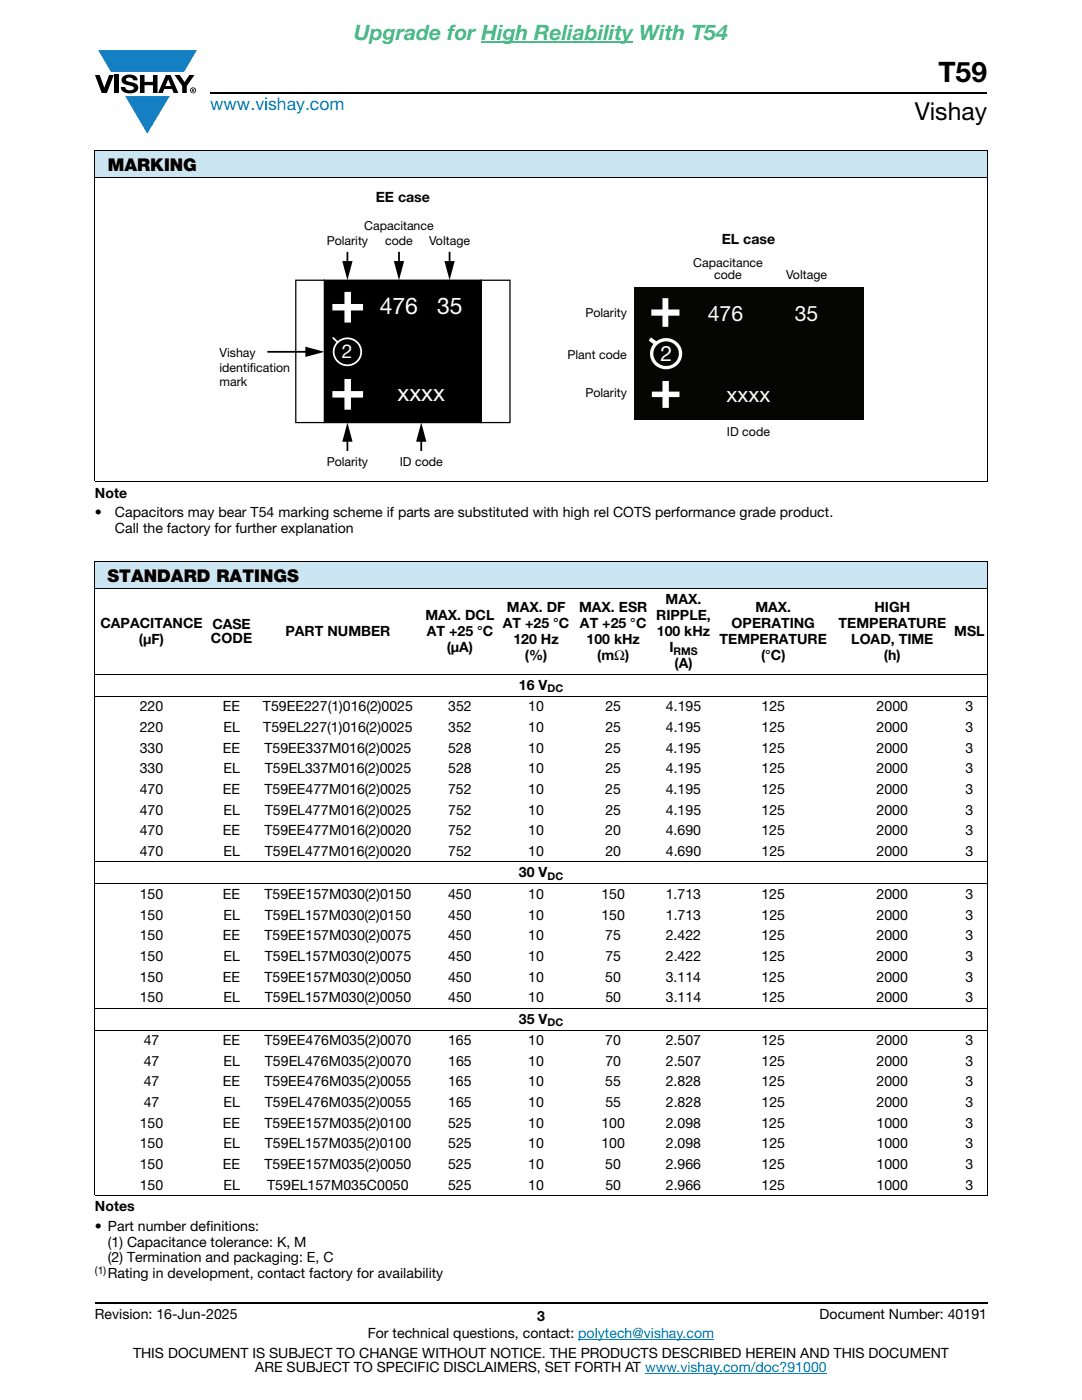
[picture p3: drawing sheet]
<svg xmlns="http://www.w3.org/2000/svg" width="216mm" height="279mm" viewBox="0 0 216 279" stroke-linecap="round" stroke-linejoin="round" font-family="sans-serif">
<defs><g id="words">
<g font-size="12.1" fill="#fff">
<text x="72.4" y="65" transform="rotate(-90 72.4 65)">+</text>
<text x="72.4" y="82.3" transform="rotate(-90 72.4 82.3)">+</text>
</g>
<text font-size="5.6" x="187.2" y="16.4">T59</text>
<text font-size="4.9" x="182.5" y="24">Vishay</text>
<g font-size="4.6" fill="#fff">
<text x="75.8" y="62.7">476</text>
<text x="87.2" y="62.7">35</text>
<text x="79.3" y="79.9">xxxx</text>
</g>
<text font-size="4.2" fill="#4cbb84" x="70.7" y="8">Upgrade for High Reliability With T54</text>
<g font-size="4.2" fill="#fff">
<text x="141.2" y="64.1">476</text>
<text x="158.6" y="64.1">35</text>
<text x="131.8" y="72">2</text>
<text x="145" y="80.3">xxxx</text>
</g>
<text font-size="3.8" fill="#fff" x="68.2" y="71.5">2</text>
<text font-size="3.5" fill="#007ec4" x="42" y="21.9">www.vishay.com</text>
<g font-size="3.5">
<text x="21.5" y="34.1">MARKING</text>
<text x="21.4" y="116.1">STANDARD RATINGS</text>
</g>
<g font-size="2.8" fill="#050504">
<text x="75" y="40.3">EE case</text>
<text x="144" y="48.8">EL case</text>
</g>
<g font-size="2.8">
<text x="18.9" y="99.4">Note</text>
<text x="18.9" y="103.3">•</text>
<text x="22.9" y="106.4">Call the factory for further explanation</text>
<text x="22.9" y="103.3">Capacitors may bear T54 marking scheme if parts are substituted with high rel COTS performance grade product.</text>
<text x="20" y="125.3">CAPACITANCE CASE</text>
<text x="84.9" y="123.8">MAX. DCL</text>
<text x="100.3" y="125.3">AT +25 °C</text>
<text x="101.1" y="122.2">MAX. DF</text>
<text x="115.5" y="122.2">MAX. ESR</text>
<text x="115.7" y="125.3">AT +25 °C</text>
<text x="130.9" y="123.8">RIPPLE,</text>
<text x="132.8" y="120.6">MAX.</text>
<text x="146" y="125.3">OPERATING</text>
<text x="150.7" y="122.2">MAX.</text>
<text x="167.3" y="125.3">TEMPERATURE</text>
<text x="174.5" y="122.2">HIGH</text>
<text x="27.7" y="128.5">(μF)</text>
<text x="42.1" y="128.3">CODE</text>
<text x="57" y="126.9">PART NUMBER</text>
<text x="85.2" y="126.9">AT +25 °C</text>
<text x="89.2" y="130.1">(μA)</text>
<text x="102.4" y="128.5">120 Hz</text>
<text x="104.7" y="131.7">(%)</text>
<text x="117" y="128.5">100 kHz</text>
<text x="119.2" y="131.7">(mΩ)</text>
<text x="131" y="126.9">100 kHz</text>
<text x="133.6" y="130.1">I</text>
<text x="143.6" y="128.5">TEMPERATURE</text>
<text x="151.8" y="131.7">(°C)</text>
<text x="169.9" y="128.5">LOAD, TIME</text>
<text x="176.4" y="131.7">(h)</text>
<text x="190.4" y="126.9">MSL</text>
<text x="103.5" y="137.7">16 V</text>
<text x="134.6" y="133.3">(A)</text>
<text x="27.9" y="142">220</text>
<text x="44.5" y="142">EE</text>
<text x="52.5" y="142">T59EE227(1)016(2)0025</text>
<text x="89.4" y="142">352</text>
<text x="105.4" y="142">10</text>
<text x="120.8" y="142">25</text>
<text x="132.9" y="142">4.195</text>
<text x="152" y="142">125</text>
<text x="174.9" y="142">2000</text>
<text x="192.7" y="142">3</text>
<text x="27.9" y="146.1">220</text>
<text x="44.6" y="146.1">EL</text>
<text x="52.5" y="146.1">T59EL227(1)016(2)0025</text>
<text x="89.4" y="146.1">352</text>
<text x="105.4" y="146.1">10</text>
<text x="120.8" y="146.1">25</text>
<text x="132.9" y="146.1">4.195</text>
<text x="152" y="146.1">125</text>
<text x="174.9" y="146.1">2000</text>
<text x="192.7" y="146.1">3</text>
<text x="27.9" y="150.2">330</text>
<text x="27.9" y="154.3">330</text>
<text x="44.5" y="150.2">EE</text>
<text x="44.6" y="154.3">EL</text>
<text x="52.8" y="150.2">T59EE337M016(2)0025</text>
<text x="52.8" y="154.3">T59EL337M016(2)0025</text>
<text x="89.4" y="150.2">528</text>
<text x="89.4" y="154.3">528</text>
<text x="105.4" y="150.2">10</text>
<text x="105.4" y="154.3">10</text>
<text x="120.8" y="150.2">25</text>
<text x="120.8" y="154.3">25</text>
<text x="132.8" y="150.2">4.195</text>
<text x="132.9" y="154.3">4.195</text>
<text x="151.9" y="150.2">125</text>
<text x="152" y="154.3">125</text>
<text x="174.9" y="150.2">2000</text>
<text x="174.9" y="154.3">2000</text>
<text x="192.6" y="150.2">3</text>
<text x="192.7" y="154.3">3</text>
<text x="27.9" y="158.5">470</text>
<text x="44.5" y="158.5">EE</text>
<text x="52.8" y="158.5">T59EE477M016(2)0025</text>
<text x="89.4" y="158.5">752</text>
<text x="105.4" y="158.5">10</text>
<text x="120.8" y="158.5">25</text>
<text x="132.8" y="158.5">4.195</text>
<text x="151.9" y="158.5">125</text>
<text x="174.9" y="158.5">2000</text>
<text x="192.6" y="158.5">3</text>
<text x="27.9" y="162.6">470</text>
<text x="27.9" y="166.7">470</text>
<text x="44.5" y="166.7">EE</text>
<text x="44.6" y="162.6">EL</text>
<text x="52.8" y="166.7">T59EE477M016(2)0020</text>
<text x="52.8" y="162.6">T59EL477M016(2)0025</text>
<text x="89.4" y="166.7">752</text>
<text x="89.4" y="162.6">752</text>
<text x="105.4" y="166.7">10</text>
<text x="105.4" y="162.6">10</text>
<text x="120.8" y="166.7">20</text>
<text x="120.8" y="162.6">25</text>
<text x="132.8" y="166.7">4.690</text>
<text x="132.9" y="162.6">4.195</text>
<text x="151.9" y="166.7">125</text>
<text x="152" y="162.6">125</text>
<text x="174.9" y="166.7">2000</text>
<text x="174.9" y="162.6">2000</text>
<text x="192.6" y="166.7">3</text>
<text x="192.7" y="162.6">3</text>
<text x="27.9" y="170.9">470</text>
<text x="44.6" y="170.9">EL</text>
<text x="52.8" y="170.9">T59EL477M016(2)0020</text>
<text x="89.4" y="170.9">752</text>
<text x="105.4" y="170.9">10</text>
<text x="120.8" y="170.9">20</text>
<text x="132.9" y="170.9">4.690</text>
<text x="152" y="170.9">125</text>
<text x="174.9" y="170.9">2000</text>
<text x="192.7" y="170.9">3</text>
<text x="27.9" y="179.4">150</text>
<text x="44.5" y="179.4">EE</text>
<text x="52.8" y="179.4">T59EE157M030(2)0150</text>
<text x="89.4" y="179.4">450</text>
<text x="103.5" y="175.1">30 V</text>
<text x="105.4" y="179.4">10</text>
<text x="120" y="179.4">150</text>
<text x="132.8" y="179.4">1.713</text>
<text x="151.9" y="179.4">125</text>
<text x="174.9" y="179.4">2000</text>
<text x="192.6" y="179.4">3</text>
<text x="27.9" y="183.5">150</text>
<text x="44.6" y="183.5">EL</text>
<text x="52.8" y="183.5">T59EL157M030(2)0150</text>
<text x="89.4" y="183.5">450</text>
<text x="105.4" y="183.5">10</text>
<text x="120" y="183.5">150</text>
<text x="132.9" y="183.5">1.713</text>
<text x="152" y="183.5">125</text>
<text x="174.9" y="183.5">2000</text>
<text x="192.7" y="183.5">3</text>
<text x="27.9" y="187.6">150</text>
<text x="27.9" y="191.8">150</text>
<text x="44.5" y="187.6">EE</text>
<text x="44.6" y="191.8">EL</text>
<text x="52.8" y="187.6">T59EE157M030(2)0075</text>
<text x="52.8" y="191.8">T59EL157M030(2)0075</text>
<text x="89.4" y="187.6">450</text>
<text x="89.4" y="191.8">450</text>
<text x="105.4" y="187.6">10</text>
<text x="105.4" y="191.8">10</text>
<text x="120.8" y="187.6">75</text>
<text x="120.8" y="191.8">75</text>
<text x="132.8" y="187.6">2.422</text>
<text x="132.9" y="191.8">2.422</text>
<text x="151.9" y="187.6">125</text>
<text x="152" y="191.8">125</text>
<text x="174.9" y="187.6">2000</text>
<text x="174.9" y="191.8">2000</text>
<text x="192.6" y="187.6">3</text>
<text x="192.7" y="191.8">3</text>
<text x="27.9" y="195.9">150</text>
<text x="44.5" y="195.9">EE</text>
<text x="52.8" y="195.9">T59EE157M030(2)0050</text>
<text x="89.4" y="195.9">450</text>
<text x="105.4" y="195.9">10</text>
<text x="120.8" y="195.9">50</text>
<text x="132.8" y="195.9">3.114</text>
<text x="151.9" y="195.9">125</text>
<text x="174.9" y="195.9">2000</text>
<text x="192.6" y="195.9">3</text>
<text x="27.9" y="200">150</text>
<text x="44.6" y="200">EL</text>
<text x="52.8" y="200">T59EL157M030(2)0050</text>
<text x="89.4" y="200">450</text>
<text x="105.4" y="200">10</text>
<text x="120.8" y="200">50</text>
<text x="132.9" y="200">3.114</text>
<text x="152" y="200">125</text>
<text x="174.9" y="200">2000</text>
<text x="192.7" y="200">3</text>
<text x="28.7" y="208.6">47</text>
<text x="44.5" y="208.6">EE</text>
<text x="52.8" y="208.6">T59EE476M035(2)0070</text>
<text x="89.4" y="208.6">165</text>
<text x="103.5" y="204.3">35 V</text>
<text x="105.4" y="208.6">10</text>
<text x="120.8" y="208.6">70</text>
<text x="132.8" y="208.6">2.507</text>
<text x="151.9" y="208.6">125</text>
<text x="174.9" y="208.6">2000</text>
<text x="192.6" y="208.6">3</text>
<text x="28.7" y="212.7">47</text>
<text x="44.6" y="212.7">EL</text>
<text x="52.8" y="212.7">T59EL476M035(2)0070</text>
<text x="89.4" y="212.7">165</text>
<text x="105.4" y="212.7">10</text>
<text x="120.8" y="212.7">70</text>
<text x="132.9" y="212.7">2.507</text>
<text x="152" y="212.7">125</text>
<text x="174.9" y="212.7">2000</text>
<text x="192.7" y="212.7">3</text>
<text x="28.7" y="216.8">47</text>
<text x="28.7" y="220.9">47</text>
<text x="44.5" y="216.8">EE</text>
<text x="44.6" y="220.9">EL</text>
<text x="52.8" y="216.8">T59EE476M035(2)0055</text>
<text x="52.8" y="220.9">T59EL476M035(2)0055</text>
<text x="89.4" y="216.8">165</text>
<text x="89.4" y="220.9">165</text>
<text x="105.4" y="216.8">10</text>
<text x="105.4" y="220.9">10</text>
<text x="120.8" y="216.8">55</text>
<text x="120.8" y="220.9">55</text>
<text x="132.8" y="216.8">2.828</text>
<text x="132.9" y="220.9">2.828</text>
<text x="151.9" y="216.8">125</text>
<text x="152" y="220.9">125</text>
<text x="174.9" y="216.8">2000</text>
<text x="174.9" y="220.9">2000</text>
<text x="192.6" y="216.8">3</text>
<text x="192.7" y="220.9">3</text>
<text x="27.9" y="225.1">150</text>
<text x="44.5" y="225.1">EE</text>
<text x="52.8" y="225.1">T59EE157M035(2)0100</text>
<text x="89.4" y="225.1">525</text>
<text x="105.4" y="225.1">10</text>
<text x="120" y="225.1">100</text>
<text x="132.8" y="225.1">2.098</text>
<text x="151.9" y="225.1">125</text>
<text x="174.9" y="225.1">1000</text>
<text x="192.6" y="225.1">3</text>
<text x="27.9" y="229.2">150</text>
<text x="27.9" y="233.3">150</text>
<text x="44.5" y="233.3">EE</text>
<text x="44.6" y="229.2">EL</text>
<text x="52.8" y="233.3">T59EE157M035(2)0050</text>
<text x="52.8" y="229.2">T59EL157M035(2)0100</text>
<text x="89.4" y="233.3">525</text>
<text x="89.4" y="229.2">525</text>
<text x="105.4" y="233.3">10</text>
<text x="105.4" y="229.2">10</text>
<text x="120" y="229.2">100</text>
<text x="120.8" y="233.3">50</text>
<text x="132.8" y="233.3">2.966</text>
<text x="132.9" y="229.2">2.098</text>
<text x="151.9" y="233.3">125</text>
<text x="152" y="229.2">125</text>
<text x="174.9" y="233.3">1000</text>
<text x="174.9" y="229.2">1000</text>
<text x="192.6" y="233.3">3</text>
<text x="192.7" y="229.2">3</text>
<text x="27.9" y="237.4">150</text>
<text x="44.6" y="237.4">EL</text>
<text x="53.3" y="237.4">T59EL157M035C0050</text>
<text x="89.4" y="237.4">525</text>
<text x="105.4" y="237.4">10</text>
<text x="120.8" y="237.4">50</text>
<text x="132.9" y="237.4">2.966</text>
<text x="151.9" y="237.4">125</text>
<text x="174.9" y="237.4">1000</text>
<text x="192.7" y="237.4">3</text>
<text x="18.9" y="241.7">Notes</text>
<text x="18.9" y="245.6">• Part number definitions:</text>
<text x="21.5" y="248.8">(1) Capacitance tolerance: K, M</text>
<text x="21.5" y="251.9">(2) Termination and packaging: E, C</text>
<text x="21.5" y="255.1">Rating in development, contact factory for availability</text>
<text x="18.9" y="263.3">Revision: 16-Jun-2025</text>
<text x="107.2" y="263.6">3</text>
<text x="163.6" y="263.3">Document Number: 40191</text>
<text x="73.4" y="267.1">For technical questions, contact: polytech@vishay.com</text>
<text x="26.5" y="271">THIS DOCUMENT IS SUBJECT TO CHANGE WITHOUT NOTICE. THE PRODUCTS DESCRIBED HEREIN AND THIS DOCUMENT</text>
<text x="50.9" y="273.8">ARE SUBJECT TO SPECIFIC DISCLAIMERS, SET FORTH AT www.vishay.com/doc?91000</text>
</g>
<g font-size="2.5">
<text x="72.7" y="46">Capacitance</text>
<text x="65.2" y="49">Polarity</text>
<text x="76.8" y="49">code</text>
<text x="85.6" y="49">Voltage</text>
<text x="138.3" y="53.2">Capacitance</text>
<text x="142.5" y="55.7">code</text>
<text x="156.9" y="55.7">Voltage</text>
<text x="116.8" y="63.3">Polarity</text>
<text x="43.8" y="71.2">Vishay</text>
<text x="113.2" y="71.6">Plant code</text>
<text x="43.8" y="74.1">identif</text>
<text x="43.8" y="77.1">mark</text>
<text x="49.8" y="74.1">ication</text>
<text x="116.8" y="79.3">Polarity</text>
<text x="145.1" y="87">ID code</text>
<text x="65.2" y="93">Polarity</text>
<text x="79.8" y="93">ID code</text>
</g>
<g font-size="2.1">
<text x="134.4" y="130.6">RMS</text>
<text x="109.2" y="138.2">DC</text>
<text x="109.2" y="175.6">DC</text>
<text x="109.2" y="204.8">DC</text>
<text x="18.9" y="254.3">(1)</text>
</g>
</g></defs>
<g fill="#147fc3">
<path d="M19.6 10h19.7l-2.6 4.3h-1.1h-13.5z"/>
<path d="M25 19.2h8.9l-4.5 7.5z"/>
</g>
<g fill="#000">
<path d="M18.9 15h1l.9 2.5 1-2.5h.9l-1.4 3.6h-1zM22.9 15h.9v3.6h-.9zM24.6 15.3a2.1 2.1 0 0 1 2.8 .3l.1 .4h-.9a.79 .79 0 0 0-.7-.5 .79 .79 0 0 0-.8 .4l.3 .3 1 .2a1.08 1.08 0 0 1 1.2 1 1.08 1.08 0 0 1-1.1 1.2 1.73 1.73 0 0 1-2.4-1.2h.9a.96 .96 0 0 0 .8 .6 .96 .96 0 0 0 .9-.4 1.31 1.31 0 0 0-1.2-.6 1.03 1.03 0 0 1-1.1-.6 1.03 1.03 0 0 1 .2-1.1zM27.9 15h.9v1.3h1.7v-1.3h.9v3.6h-.9v-1.6h-1.7v1.6h-.9zM34.8 15h1.1l.9 1.4 1-1.4h1l-1.5 2.2v1.4h-.9v-1.4z"/>
<path d="M33.6 15.9l.5 1.3h-1.1zM33.1 15l-1.6 3.6h1l.3-.8h1.5l.3 .8h1l-1.6-3.6z"/>
<path d="M38.4 17.8h.2v.2h-.2zM38.3 17.7v.7h.1v-.3l.4 .3-.2-.3 .2-.2-.1-.2z"/>
<path d="M38.1 18a.46 .46 0 0 1 .9 0 .46 .46 0 0 1-.9 0zM37.9 18a.6 .6 0 0 0 1.2 0 .6 .6 0 0 0-1.2 0z"/>
</g>
<path d="M42 18.6h155M18.9 260h178.1" fill="none" stroke="#000" stroke-width=".36"/>
<path d="M96.1 8.3h30.3" fill="none" stroke="#4cbb84" stroke-width=".21"/>
<path d="M115.4 267.3h27.1M128.7 274h36.3" fill="none" stroke="#007ec4" stroke-width=".2"/>
<g fill="#cce5f3">
<path d="M18.9 30h178.1v5.5h-178.1z"/>
<path d="M18.9 112h178.1v5.5h-178.1z"/>
</g>
<g fill="none" stroke="#000" stroke-width=".2">
<path d="M18.9 30h178.1M18.9 35.5h178.1M18.9 30.1v65.9M197 30.1v65.9M18.9 96.1h178.1M18.9 112h178.1M18.9 117.5h178.1M18.9 112.1v126.4M197 112.1v126.4M18.9 134.6h178.1M18.9 139h178.1M18.9 172h178.1"/>
<path d="M18.9 176.4h178.1M18.9 201.2h178.1M18.9 205.6h178.1M18.9 238.6h178.1"/>
</g>
<path d="M68.3 52.1h2l-1 3.8zM78.6 52.1h2l-1 3.8zM88.7 52.1h2l-1 3.8zM60.9 69.2l3.8 1-3.8 1zM64.7 55.9h31.3v28.4h-31.3zM69.3 84.3l1 3.9h-2zM84.1 84.3l1 3.9h-2.1z" fill="#000"/>
<path d="M64.7 55.9h31.3v28.4h-31.3z" fill="none" stroke="#000" stroke-width=".26"/>
<path d="M59 55.9h5.8v28.4h-5.8zM96 55.9h5.8v28.4h-5.8z" fill="none" stroke="#000" stroke-width=".25"/>
<circle cx="69.3" cy="70.2" r="2.72" fill="#000"/>
<g fill="none" stroke="#fff" stroke-width=".35">
<path d="M66.5 67.4l.9 .9"/>
<circle cx="69.3" cy="70.2" r="2.72"/>
</g>
<path d="M69.3 50.3v2.5M79.6 50.3v2.5M89.7 50.3v2.5M53.4 70.2h8.2M69.3 87.5v2.5M84.1 87.5v2.5" fill="none" stroke="#000" stroke-width=".35"/>
<path d="M126.5 57.3h45.7v26.4h-45.7z" fill="#050504"/>
<g fill="#fff">
<path d="M132.2 59.5h1.2v2.3h2.2v1.2h-2.2v2.2h-1.2v-2.2h-2.2v-1.2h2.2z" fill-rule="evenodd"/>
<path d="M130.1 78.2h2.1v-2.2h1.3v2.2h2.1v1h-2.1v2.2h-1.3v-2.2h-2.1z" fill-rule="evenodd"/>
<path d="M129.9 67.3l1.3 1-.4 .6-1.4-.9z" fill-rule="evenodd"/>
</g>
<path d="M129.8 70.6a3.2 3.2 0 0 1 6.3 0 3.2 3.2 0 0 1-6.3 0zM131.1 68.9l-.6 .7-.1 1 .1 .9 .6 .8 1 .6 1.1 .1 .9-.3 .8-.6 .4-.6 .2-.9-.2-1-.6-.7-.8-.6-.7-.2-1 .1z" fill="#fff"/>
<use href="#words"/>
</svg>
